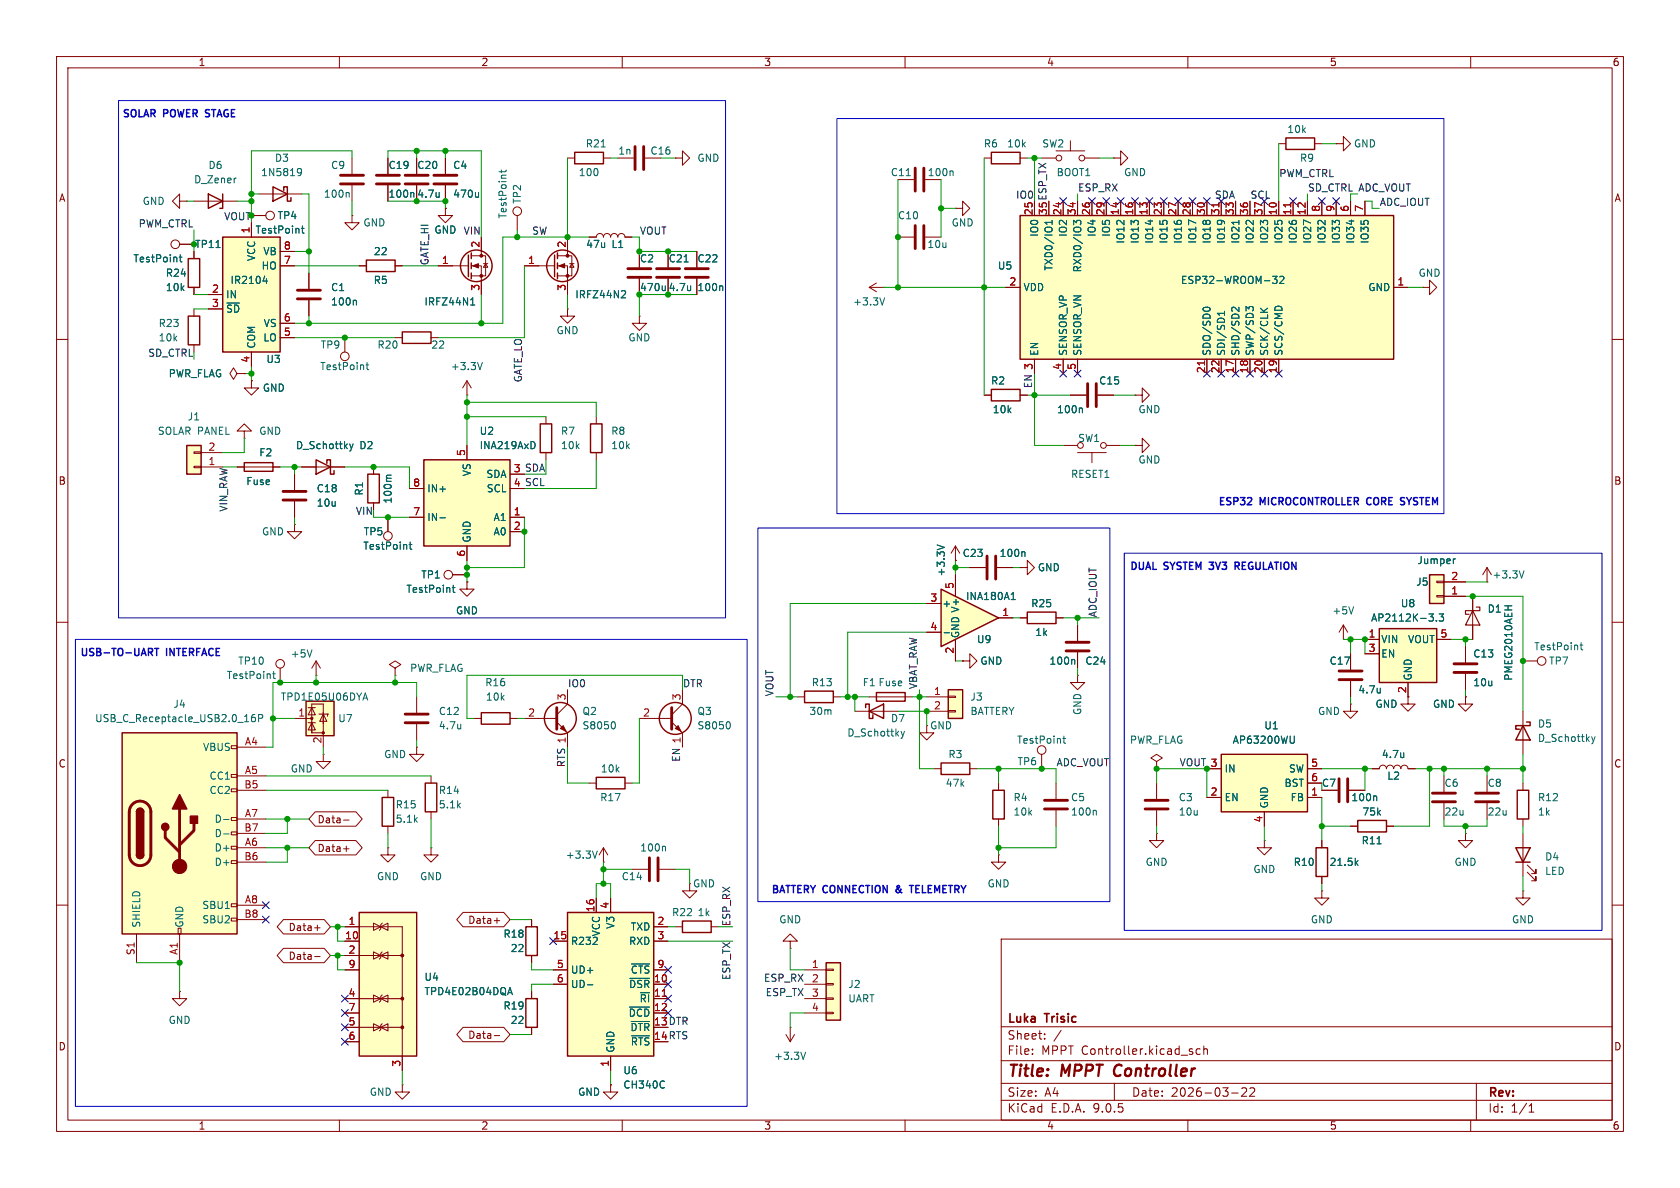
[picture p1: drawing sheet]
<svg xmlns="http://www.w3.org/2000/svg" width="297mm" height="210mm" viewBox="0 0 297 210" stroke-linecap="round" stroke-linejoin="round" font-family="sans-serif">
<defs><g id="words">
<g font-size="2.8" fill="#840000">
<text x="178" y="190.9">Title:</text>
<text x="187.7" y="190.9">MPPT</text>
<text x="197.8" y="190.9">Controller</text>
</g>
<g font-size="2.1" fill="#840000">
<text x="178" y="184">Sheet:</text>
<text x="178" y="181.2">Luka</text>
<text x="184.9" y="181.2">Trisic</text>
<text x="178" y="186.7">File:</text>
<text x="184.1" y="186.7">MPPT Controller.kicad_sch</text>
<text x="178" y="196.9">KiCad</text>
<text x="178" y="194.1">Size:</text>
<text x="184.7" y="194.1">A4</text>
<text x="185.7" y="196.9">E.D.A.</text>
<text x="193.3" y="196.9">9.0.5</text>
<text x="200" y="194.1">Date:</text>
<text x="207" y="194.1">2026-03-22</text>
<text x="263" y="194.3">Rev:</text>
<text x="263" y="196.9">Id:</text>
<text x="267.1" y="196.9">1/1</text>
</g>
<g font-size="1.8" fill="#840000">
<text x="35" y="11.9">1</text>
<text x="85" y="11.9">2</text>
<text x="135" y="11.9">3</text>
<text x="185" y="11.9">4</text>
<text x="235" y="11.9">5</text>
<text x="285" y="11.9">6</text>
<text x="10.3" y="35.9">A</text>
<text x="285.3" y="35.9">A</text>
<text x="185.2" y="38.1" transform="rotate(-90 185.2 38.1)">35 ESP_TX</text>
<text x="10.3" y="85.9">B</text>
<text x="90.7" y="86.1">4 SCL</text>
<text x="285.3" y="85.9">B</text>
<text x="248.7" y="122.6" transform="rotate(-90 248.7 122.6)">2</text>
<text x="10.3" y="135.9">C</text>
<text x="285.3" y="135.9">C</text>
<text x="56" y="145.7">Data-</text>
<text x="56" y="150.8">Data+</text>
<text x="50.9" y="164.8">Data+</text>
<text x="82.7" y="163.5">Data+</text>
<text x="50.9" y="169.9">Data-</text>
<text x="10.3" y="185.9">D</text>
<text x="82.7" y="183.8">Data-</text>
<text x="115.5" y="181.4">13 DTR</text>
<text x="115.5" y="183.9">14 RTS</text>
<text x="285.3" y="185.9">D</text>
<text x="35" y="199.9">1</text>
<text x="85" y="199.9">2</text>
<text x="135" y="199.9">3</text>
<text x="185" y="199.9">4</text>
<text x="235" y="199.9">5</text>
<text x="285" y="199.9">6</text>
</g>
<g font-size="1.8" fill="#0000c2">
<text x="21.5" y="21.1">SOLAR POWER</text>
<text x="36.8" y="21.1">STAGE</text>
<text x="215.2" y="89.7">ESP32</text>
<text x="222.7" y="89.7">MICROCONTROLLER CORE</text>
<text x="248.6" y="89.7">SYSTEM</text>
<text x="199.6" y="101.1">DUAL</text>
<text x="205.8" y="101.1">SYSTEM</text>
<text x="214.3" y="101.1">3V3</text>
<text x="219.3" y="101.1">REGULATION</text>
<text x="14" y="116.3">USB-TO-UART</text>
<text x="29.4" y="116.3">INTERFACE</text>
<text x="136.2" y="158.2">BATTERY CONNECTION</text>
<text x="158.9" y="158.2">&amp;</text>
<text x="161.9" y="158.2">TELEMETRY</text>
</g>
<g font-size="1.8" fill="#006464">
<text x="227.5" y="23.7">10k</text>
<text x="48.5" y="28.8">D3</text>
<text x="103.5" y="26.3">R21</text>
<text x="109.2" y="27.5">1n</text>
<text x="114.9" y="27.5">C16</text>
<text x="123.2" y="28.8">GND</text>
<text x="173.8" y="26.3">R6</text>
<text x="177.9" y="26.3">10k</text>
<text x="184.2" y="26.3">SW2</text>
<text x="229.7" y="28.8">R9</text>
<text x="239.3" y="26.3">GND</text>
<text x="34.2" y="32.6">D_Zener</text>
<text x="36.8" y="30.1">D6</text>
<text x="46.1" y="31.3">1N5819</text>
<text x="57.2" y="35.2">100n</text>
<text x="58.4" y="30.1">C9</text>
<text x="68.6" y="35.2">100n</text>
<text x="68.6" y="30.1">C19</text>
<text x="73.7" y="30.1">C20</text>
<text x="73.7" y="35.2">4.7u</text>
<text x="80" y="30.1">C4</text>
<text x="80" y="35.2">470u</text>
<text x="102.2" y="31.3">100</text>
<text x="157.4" y="31.3">C11</text>
<text x="163.9" y="31.3">100n</text>
<text x="186.7" y="31.3">BOOT1</text>
<text x="198.6" y="31.3">GND</text>
<text x="25.1" y="36.4">GND</text>
<text x="45.1" y="41.5">TestPoint</text>
<text x="49" y="39">TP4</text>
<text x="64.1" y="40.2">GND</text>
<text x="76.7" y="41.5">GND</text>
<text x="89.8" y="38.7" transform="rotate(-90 89.8 38.7)">TestPoint</text>
<text x="92.3" y="36.1" transform="rotate(-90 92.3 36.1)">TP2</text>
<text x="158.7" y="39">C10</text>
<text x="168.1" y="40.2">GND</text>
<text x="183.7" y="42" transform="rotate(-90 183.7 42)">IO0</text>
<text x="188.8" y="42" transform="rotate(-90 188.8 42)">IO2</text>
<text x="193.9" y="42" transform="rotate(-90 193.9 42)">IO4</text>
<text x="196.4" y="42" transform="rotate(-90 196.4 42)">IO5</text>
<text x="23.5" y="46.6">TestPoint</text>
<text x="45.3" y="46.2" transform="rotate(-90 45.3 46.2)">VCC</text>
<text x="46.2" y="47.9">HO</text>
<text x="46.5" y="45.3">VB</text>
<text x="66" y="45.3">22</text>
<text x="103.5" y="44">47u</text>
<text x="108" y="44">L1</text>
<text x="113" y="46.6">C2</text>
<text x="118.1" y="46.6">C21</text>
<text x="123.2" y="46.6">C22</text>
<text x="163.9" y="44">10u</text>
<text x="176.3" y="47.9">U5</text>
<text x="186.3" y="47.9" transform="rotate(-90 186.3 47.9)">TXD0/IO1</text>
<text x="199" y="43.2" transform="rotate(-90 199 43.2)">IO12</text>
<text x="201.5" y="43.2" transform="rotate(-90 201.5 43.2)">IO13</text>
<text x="204.1" y="43.2" transform="rotate(-90 204.1 43.2)">IO14</text>
<text x="206.6" y="43.2" transform="rotate(-90 206.6 43.2)">IO15</text>
<text x="209.1" y="43.2" transform="rotate(-90 209.1 43.2)">IO16</text>
<text x="211.7" y="43.2" transform="rotate(-90 211.7 43.2)">IO17</text>
<text x="214.2" y="43.2" transform="rotate(-90 214.2 43.2)">IO18</text>
<text x="216.8" y="43.2" transform="rotate(-90 216.8 43.2)">IO19</text>
<text x="219.3" y="43.2" transform="rotate(-90 219.3 43.2)">IO21</text>
<text x="221.8" y="43.2" transform="rotate(-90 221.8 43.2)">IO22</text>
<text x="224.4" y="43.2" transform="rotate(-90 224.4 43.2)">IO23</text>
<text x="226.9" y="43.2" transform="rotate(-90 226.9 43.2)">IO25</text>
<text x="229.5" y="43.2" transform="rotate(-90 229.5 43.2)">IO26</text>
<text x="232" y="43.2" transform="rotate(-90 232 43.2)">IO27</text>
<text x="234.5" y="43.2" transform="rotate(-90 234.5 43.2)">IO32</text>
<text x="237.1" y="43.2" transform="rotate(-90 237.1 43.2)">IO33</text>
<text x="239.6" y="43.2" transform="rotate(-90 239.6 43.2)">IO34</text>
<text x="242.2" y="43.2" transform="rotate(-90 242.2 43.2)">IO35</text>
<text x="29.2" y="51.7">10k</text>
<text x="29.2" y="49.1">R24</text>
<text x="39.9" y="52.9">IN</text>
<text x="40.6" y="50.4">IR2104</text>
<text x="58.4" y="51.7">C1</text>
<text x="66" y="50.4">R5</text>
<text x="101.6" y="52.9">IRFZ44N2</text>
<text x="113" y="51.7">470u</text>
<text x="118.1" y="51.7">4.7u</text>
<text x="123.2" y="51.7">100n</text>
<text x="180.8" y="51.7">VDD</text>
<text x="191.4" y="48.2" transform="rotate(-90 191.4 48.2)">RXD0/IO3</text>
<text x="208.7" y="50.4">ESP32-WROOM-32</text>
<text x="241.8" y="51.7">GND</text>
<text x="250.7" y="49.1">GND</text>
<text x="27.9" y="58">R23</text>
<text x="39.9" y="55.5">~{SD}</text>
<text x="46.5" y="58">VS</text>
<text x="58.4" y="54.2">100n</text>
<text x="74.9" y="54.2">IRFZ44N1</text>
<text x="98.3" y="59.3">GND</text>
<text x="150.7" y="54.2">+3.3V</text>
<text x="27.9" y="60.6">10k</text>
<text x="45.3" y="61.7" transform="rotate(-90 45.3 61.7)">COM</text>
<text x="46.5" y="60.6">LO</text>
<text x="47" y="64.4">U3</text>
<text x="56.5" y="65.6">TestPoint</text>
<text x="56.6" y="61.8">TP9</text>
<text x="66.6" y="61.8">R20</text>
<text x="76.2" y="61.8">22</text>
<text x="79.6" y="65.6">+3.3V</text>
<text x="111" y="60.6">GND</text>
<text x="183.7" y="63" transform="rotate(-90 183.7 63)">EN</text>
<text x="188.8" y="63" transform="rotate(-90 188.8 63)">SENSOR_VP</text>
<text x="191.4" y="63" transform="rotate(-90 191.4 63)">SENSOR_VN</text>
<text x="214.2" y="63" transform="rotate(-90 214.2 63)">SDO/SD0</text>
<text x="216.8" y="63" transform="rotate(-90 216.8 63)">SDI/SD1</text>
<text x="219.3" y="63" transform="rotate(-90 219.3 63)">SHD/SD2</text>
<text x="221.8" y="63" transform="rotate(-90 221.8 63)">SWP/SD3</text>
<text x="224.4" y="63" transform="rotate(-90 224.4 63)">SCK/CLK</text>
<text x="226.9" y="63" transform="rotate(-90 226.9 63)">SCS/CMD</text>
<text x="29.7" y="66.9">PWR_FLAG</text>
<text x="46.4" y="69.4">GND</text>
<text x="175.1" y="68.2">R2</text>
<text x="194.2" y="68.2">C15</text>
<text x="27.8" y="77.1">SOLAR PANEL</text>
<text x="33.1" y="74.5">J1</text>
<text x="45.7" y="77.1">GND</text>
<text x="84.7" y="77.1">U2</text>
<text x="99.1" y="77.1">R7</text>
<text x="108" y="77.1">R8</text>
<text x="175.4" y="73.3">10k</text>
<text x="186.8" y="73.3">100n</text>
<text x="201.2" y="73.3">GND</text>
<text x="45.7" y="80.9">F2</text>
<text x="52.2" y="79.6">D_Schottky</text>
<text x="63.4" y="79.6">D2</text>
<text x="84.7" y="79.6">INA219AxD</text>
<text x="99.1" y="79.6">10k</text>
<text x="108" y="79.6">10k</text>
<text x="190.5" y="78.3">SW1</text>
<text x="201.2" y="82.1">GND</text>
<text x="43.4" y="86">Fuse</text>
<text x="55.9" y="87.2">C18</text>
<text x="55.9" y="89.8">10u</text>
<text x="64.4" y="87.7" transform="rotate(-90 64.4 87.7)">R1</text>
<text x="69.4" y="89.1" transform="rotate(-90 69.4 89.1)">100m</text>
<text x="75.4" y="87.2">IN+</text>
<text x="83.4" y="84.3" transform="rotate(-90 83.4 84.3)">VS</text>
<text x="85.9" y="84.7">SDA</text>
<text x="86" y="87.2">SCL</text>
<text x="189.2" y="84.7">RESET1</text>
<text x="46.2" y="94.8">GND</text>
<text x="64.2" y="94.8">TP5</text>
<text x="75.4" y="92.3">IN-</text>
<text x="87.2" y="92.3">A1</text>
<text x="87.2" y="94.8">A0</text>
<text x="64.1" y="97.4">TestPoint</text>
<text x="83.4" y="96" transform="rotate(-90 83.4 96)">GND</text>
<text x="170.1" y="98.7">C23</text>
<text x="176.6" y="98.7">100n</text>
<text x="183.4" y="101.2">GND</text>
<text x="250.5" y="99.9">Jumper</text>
<text x="71.7" y="105">TestPoint</text>
<text x="74.4" y="102.5">TP1</text>
<text x="166.5" y="107.5">+</text>
<text x="167.2" y="102" transform="rotate(-90 167.2 102)">+3.3V</text>
<text x="170.7" y="106.3">INA180A1</text>
<text x="182.2" y="107.5">R25</text>
<text x="247.5" y="107.5">U8</text>
<text x="250.3" y="103.7">J5</text>
<text x="263.8" y="102.5">+3.3V</text>
<text x="80.5" y="108.8">GND</text>
<text x="169.8" y="112.9" transform="rotate(-90 169.8 112.9)">GND V+</text>
<text x="172.6" y="113.9">U9</text>
<text x="182.9" y="112.6">1k</text>
<text x="235.5" y="108.8">+5V</text>
<text x="242.3" y="110.1">AP2112K-3.3</text>
<text x="244.1" y="113.9">VIN</text>
<text x="248.8" y="113.9">VOUT</text>
<text x="262.9" y="108.5">D1</text>
<text x="42" y="117.7">TP10</text>
<text x="51.3" y="116.4">+5V</text>
<text x="72.4" y="119">PWR_FLAG</text>
<text x="173.2" y="117.7">GND</text>
<text x="185.4" y="117.7">100n</text>
<text x="191.8" y="117.7">C24</text>
<text x="235" y="117.7">C17</text>
<text x="244.1" y="116.4">EN</text>
<text x="260.4" y="116.4">C13</text>
<text x="271.1" y="115.2">TestPoint</text>
<text x="273.8" y="117.7">TP7</text>
<text x="30.6" y="125.3">J4</text>
<text x="40" y="120.2">TestPoint</text>
<text x="49.5" y="124.1">TPD1E05U06DYA</text>
<text x="85.7" y="121.5">R16</text>
<text x="85.8" y="124.1">10k</text>
<text x="143.4" y="121.5">R13</text>
<text x="152.4" y="121.5">F1 Fuse</text>
<text x="171.5" y="124.1">J3</text>
<text x="240" y="122.8">4.7u</text>
<text x="243.1" y="125.3">GND</text>
<text x="249.8" y="120.4" transform="rotate(-90 249.8 120.4)">GND</text>
<text x="253.2" y="125.3">GND</text>
<text x="260.4" y="121.5">10u</text>
<text x="267.6" y="120.4" transform="rotate(-90 267.6 120.4)">PMEG2010AEH</text>
<text x="16.7" y="127.9">USB_C_Receptacle_USB2.0_16P</text>
<text x="59.7" y="127.9">U7</text>
<text x="77.5" y="126.6">C12</text>
<text x="77.5" y="129.1">4.7u</text>
<text x="102.9" y="129.1">S8050</text>
<text x="102.9" y="126.6">Q2</text>
<text x="123.2" y="129.1">S8050</text>
<text x="123.2" y="126.6">Q3</text>
<text x="143" y="126.6">30m</text>
<text x="149.7" y="130.4">D_Schottky</text>
<text x="157.4" y="127.9">D7</text>
<text x="164.3" y="129.1">GND</text>
<text x="171.5" y="126.6">BATTERY</text>
<text x="179.7" y="131.7">TestPoint</text>
<text x="191.4" y="126.5" transform="rotate(-90 191.4 126.5)">GND</text>
<text x="199.7" y="131.7">PWR_FLAG</text>
<text x="217.8" y="131.7">AP63200WU</text>
<text x="223.4" y="129.1">U1</text>
<text x="232.9" y="126.6">GND</text>
<text x="271.8" y="128.8">D5</text>
<text x="271.8" y="131.4">D_Schottky</text>
<text x="35.8" y="132.9">VBUS</text>
<text x="51.3" y="136.8">GND</text>
<text x="67.8" y="134.2">GND</text>
<text x="106.1" y="136.8">10k</text>
<text x="167.6" y="134.2">R3</text>
<text x="179.8" y="135.5">TP6</text>
<text x="216.4" y="136.8">IN</text>
<text x="227.8" y="136.8">SW</text>
<text x="244.2" y="134.2">4.7u</text>
<text x="36.9" y="138">CC1</text>
<text x="36.9" y="140.6">CC2</text>
<text x="69.9" y="143.1">R15</text>
<text x="77.5" y="143.1">5.1k</text>
<text x="77.5" y="140.6">R14</text>
<text x="106" y="141.8">R17</text>
<text x="167.1" y="139.3">47k</text>
<text x="179.1" y="141.8">R4</text>
<text x="189.2" y="141.8">C5</text>
<text x="208.3" y="141.8">C3</text>
<text x="216.4" y="141.8">EN</text>
<text x="224.4" y="143" transform="rotate(-90 224.4 143)">GND</text>
<text x="227" y="139.3">BST</text>
<text x="228.1" y="141.8">FB</text>
<text x="233.6" y="139.3">C7</text>
<text x="238.8" y="141.8">100n</text>
<text x="245.2" y="138">L2</text>
<text x="255.3" y="139.3">C6</text>
<text x="262.9" y="139.3">C8</text>
<text x="271.8" y="141.8">R12</text>
<text x="37.8" y="145.6">D-</text>
<text x="37.8" y="148.2">D-</text>
<text x="69.9" y="145.6">5.1k</text>
<text x="179.1" y="144.4">10k</text>
<text x="189.2" y="144.4">100n</text>
<text x="208.3" y="144.4">10u</text>
<text x="240.6" y="149.5">R11</text>
<text x="240.7" y="144.4">75k</text>
<text x="255.3" y="144.4">22u</text>
<text x="262.9" y="144.4">22u</text>
<text x="271.8" y="144.4">1k</text>
<text x="37.8" y="150.7">D+</text>
<text x="37.8" y="153.3">D+</text>
<text x="66.5" y="155.8">GND</text>
<text x="74.2" y="155.8">GND</text>
<text x="99.9" y="152">+3.3V</text>
<text x="109.8" y="155.8">C14</text>
<text x="113.1" y="150.7">100n</text>
<text x="202.4" y="153.3">GND</text>
<text x="221.5" y="154.5">GND</text>
<text x="228.6" y="153.3">R10</text>
<text x="235" y="153.3">21.5k</text>
<text x="257" y="153.3">GND</text>
<text x="273.1" y="152.3">D4</text>
<text x="273.1" y="154.9">LED</text>
<text x="35.7" y="160.9">SBU1</text>
<text x="122.4" y="157.1">GND</text>
<text x="174.5" y="157.1">GND</text>
<text x="25" y="164.1" transform="rotate(-90 25 164.1)">SHIELD</text>
<text x="32.6" y="164.1" transform="rotate(-90 32.6 164.1)">GND</text>
<text x="35.7" y="163.4">SBU2</text>
<text x="88.9" y="166">R18</text>
<text x="100.8" y="167.2">R232</text>
<text x="106.3" y="165.6" transform="rotate(-90 106.3 165.6)">VCC</text>
<text x="108.8" y="164.3" transform="rotate(-90 108.8 164.3)">V3</text>
<text x="111.1" y="167.2">RXD</text>
<text x="111.4" y="164.7">TXD</text>
<text x="118.7" y="162.2">R22</text>
<text x="123.2" y="162.2">1k</text>
<text x="137.7" y="163.4">GND</text>
<text x="231.6" y="163.4">GND</text>
<text x="267.2" y="163.4">GND</text>
<text x="74.9" y="173.6">U4</text>
<text x="90.2" y="168.5">22</text>
<text x="100.8" y="172.3">UD+</text>
<text x="111.4" y="172.3">~{CTS}</text>
<text x="74.9" y="176.1">TPD4E02B04DQA</text>
<text x="88.9" y="178.7">R19</text>
<text x="100.8" y="174.9">UD-</text>
<text x="111" y="179.9">~{DCD}</text>
<text x="111.1" y="174.9">~{DSR}</text>
<text x="113" y="177.4">~{RI}</text>
<text x="149.9" y="174.9">J2</text>
<text x="149.9" y="177.4">UART</text>
<text x="29.7" y="181.2">GND</text>
<text x="90.2" y="181.2">22</text>
<text x="111.4" y="182.5">~{DTR}</text>
<text x="111.4" y="185">~{RTS}</text>
<text x="108.8" y="186.2" transform="rotate(-90 108.8 186.2)">GND</text>
<text x="110.1" y="190.1">U6</text>
<text x="136.8" y="187.6">+3.3V</text>
<text x="65.3" y="193.9">GND</text>
<text x="102.1" y="193.9">GND</text>
<text x="110.1" y="192.6">CH340C</text>
</g>
<g font-size="1.8" fill="#0f0f0f">
<text x="179.5" y="35.2">IO0</text>
<text x="190.5" y="33.9">ESP_RX</text>
<text x="214.7" y="35.2">SDA</text>
<text x="221" y="35.2">SCL</text>
<text x="226.1" y="31.4">PWM_CTRL</text>
<text x="24.4" y="40.3">PWM_CTRL</text>
<text x="76.7" y="41.5">GND VIN</text>
<text x="94" y="41.6">SW</text>
<text x="113" y="41.6">VOUT</text>
<text x="243.8" y="36.5">ADC_IOUT</text>
<text x="75.9" y="47" transform="rotate(-90 75.9 47)">GATE_HI</text>
<text x="92.4" y="67.7" transform="rotate(-90 92.4 67.7)">GATE_LO</text>
<text x="182.5" y="68.7" transform="rotate(-90 182.5 68.7)">EN 3</text>
<text x="90.7" y="83.6">3 SDA</text>
<text x="40.3" y="90.6" transform="rotate(-90 40.3 90.6)">VIN_RAW</text>
<text x="194" y="109.2" transform="rotate(-90 194 109.2)">ADC_IOUT</text>
<text x="100.3" y="121.6">IO0</text>
<text x="120.6" y="121.6">DTR</text>
<text x="136.8" y="123.2" transform="rotate(-90 136.8 123.2)">VOUT</text>
<text x="162.2" y="121.9" transform="rotate(-90 162.2 121.9)">VBAT_RAW</text>
<text x="100" y="135.7" transform="rotate(-90 100 135.7)">RTS 1</text>
<text x="120.3" y="134.8" transform="rotate(-90 120.3 134.8)">EN 1</text>
<text x="186.7" y="135.5">ADC_VOUT</text>
<text x="208.4" y="135.5">VOUT 3</text>
<text x="129.2" y="163.8" transform="rotate(-90 129.2 163.8)">ESP_RX</text>
<text x="129.2" y="173.3" transform="rotate(-90 129.2 173.3)">ESP_TX</text>
<text x="135" y="173.6">ESP_RX</text>
<text x="135.3" y="176.2">ESP_TX</text>
</g>
<g font-size="1.8" fill="#009600">
<text x="231.1" y="33.9">SD_CTRL ADC_VOUT</text>
<text x="39.5" y="39">VOUT</text>
<text x="34.4" y="44">TP11</text>
<text x="26.1" y="63.2">SD_CTRL</text>
<text x="62.8" y="91.1">VIN</text>
</g>
<g font-size="1.8" fill="#a90000">
<text x="44.2" y="41.3" transform="rotate(-90 44.2 41.3)">1</text>
<text x="182.6" y="38.1" transform="rotate(-90 182.6 38.1)">25</text>
<text x="185.2" y="38.1" transform="rotate(-90 185.2 38.1)">35</text>
<text x="187.7" y="38.1" transform="rotate(-90 187.7 38.1)">24</text>
<text x="190.2" y="38.1" transform="rotate(-90 190.2 38.1)">34</text>
<text x="192.8" y="38.1" transform="rotate(-90 192.8 38.1)">26</text>
<text x="195.3" y="38.1" transform="rotate(-90 195.3 38.1)">29</text>
<text x="197.9" y="38.1" transform="rotate(-90 197.9 38.1)">14</text>
<text x="200.4" y="38.1" transform="rotate(-90 200.4 38.1)">16</text>
<text x="202.9" y="38.1" transform="rotate(-90 202.9 38.1)">13</text>
<text x="205.5" y="38.1" transform="rotate(-90 205.5 38.1)">23</text>
<text x="208" y="38.1" transform="rotate(-90 208 38.1)">27</text>
<text x="210.6" y="38.1" transform="rotate(-90 210.6 38.1)">28</text>
<text x="213.1" y="38.1" transform="rotate(-90 213.1 38.1)">30</text>
<text x="215.6" y="38.1" transform="rotate(-90 215.6 38.1)">31</text>
<text x="218.2" y="38.1" transform="rotate(-90 218.2 38.1)">33</text>
<text x="220.7" y="38.1" transform="rotate(-90 220.7 38.1)">36</text>
<text x="223.3" y="38.1" transform="rotate(-90 223.3 38.1)">37</text>
<text x="225.8" y="38.1" transform="rotate(-90 225.8 38.1)">10</text>
<text x="228.3" y="38.1" transform="rotate(-90 228.3 38.1)">11</text>
<text x="230.9" y="38.1" transform="rotate(-90 230.9 38.1)">12</text>
<text x="233.4" y="37.5" transform="rotate(-90 233.4 37.5)">8</text>
<text x="236" y="37.5" transform="rotate(-90 236 37.5)">9</text>
<text x="238.5" y="37.5" transform="rotate(-90 238.5 37.5)">6</text>
<text x="241" y="37.5" transform="rotate(-90 241 37.5)">7</text>
<text x="50.1" y="44.2">8</text>
<text x="50.1" y="46.7">7</text>
<text x="78" y="46.7">1</text>
<text x="84.8" y="43.9" transform="rotate(-90 84.8 43.9)">2</text>
<text x="93.3" y="46.7">1</text>
<text x="100.1" y="43.9" transform="rotate(-90 100.1 43.9)">2</text>
<text x="37.4" y="51.8">2</text>
<text x="84.8" y="51.5" transform="rotate(-90 84.8 51.5)">3</text>
<text x="100.1" y="51.5" transform="rotate(-90 100.1 51.5)">3</text>
<text x="178.4" y="50.5">2</text>
<text x="246.9" y="50.5">1</text>
<text x="37.4" y="54.4">3</text>
<text x="50.1" y="56.9">6</text>
<text x="50.1" y="59.4">5</text>
<text x="44.2" y="64.2" transform="rotate(-90 44.2 64.2)">4</text>
<text x="182.6" y="65.5" transform="rotate(-90 182.6 65.5)">3</text>
<text x="187.7" y="65.5" transform="rotate(-90 187.7 65.5)">4</text>
<text x="190.2" y="65.5" transform="rotate(-90 190.2 65.5)">5</text>
<text x="213.1" y="66.1" transform="rotate(-90 213.1 66.1)">21</text>
<text x="215.6" y="66.1" transform="rotate(-90 215.6 66.1)">22</text>
<text x="218.2" y="66.1" transform="rotate(-90 218.2 66.1)">17</text>
<text x="220.7" y="66.1" transform="rotate(-90 220.7 66.1)">18</text>
<text x="223.3" y="66.1" transform="rotate(-90 223.3 66.1)">20</text>
<text x="225.8" y="66.1" transform="rotate(-90 225.8 66.1)">19</text>
<text x="36.8" y="82.3">1</text>
<text x="36.8" y="79.8">2</text>
<text x="82.3" y="80.7" transform="rotate(-90 82.3 80.7)">5</text>
<text x="90.7" y="83.6">3</text>
<text x="73" y="86.1">8</text>
<text x="90.7" y="86.1">4</text>
<text x="73" y="91.2">7</text>
<text x="90.7" y="91.2">1</text>
<text x="90.7" y="93.7">2</text>
<text x="82.3" y="98.5" transform="rotate(-90 82.3 98.5)">6</text>
<text x="164.4" y="106.4">3</text>
<text x="168.7" y="104.2" transform="rotate(-90 168.7 104.2)">5</text>
<text x="256.5" y="105.2">1</text>
<text x="256.5" y="102.6">2</text>
<text x="164.4" y="111.5">4</text>
<text x="177.1" y="109">1</text>
<text x="241.9" y="112.8">1</text>
<text x="254.6" y="112.8">5</text>
<text x="168.7" y="115.6" transform="rotate(-90 168.7 115.6)">2</text>
<text x="241.9" y="115.3">3</text>
<text x="100.1" y="123.9" transform="rotate(-90 100.1 123.9)">3</text>
<text x="120.4" y="123.9" transform="rotate(-90 120.4 123.9)">3</text>
<text x="165" y="122.9">1</text>
<text x="165" y="125.5">2</text>
<text x="43.2" y="131.8">A4</text>
<text x="52.6" y="126.7">1</text>
<text x="56.9" y="131.5" transform="rotate(-90 56.9 131.5)">2</text>
<text x="93.3" y="126.7">2</text>
<text x="113.6" y="126.7">2</text>
<text x="43.2" y="136.9">A5</text>
<text x="213.9" y="135.6">3</text>
<text x="231.7" y="135.6">5</text>
<text x="43.1" y="139.4">B5</text>
<text x="213.9" y="140.7">2</text>
<text x="231.7" y="138.2">6</text>
<text x="231.7" y="140.7">1</text>
<text x="43.1" y="147.1">B7</text>
<text x="43.2" y="144.5">A7</text>
<text x="43.2" y="149.6">A6</text>
<text x="223.3" y="145.5" transform="rotate(-90 223.3 145.5)">4</text>
<text x="43.1" y="152.1">B6</text>
<text x="43.2" y="159.8">A8</text>
<text x="105.2" y="161.3" transform="rotate(-90 105.2 161.3)">16</text>
<text x="107.7" y="160.7" transform="rotate(-90 107.7 160.7)">4</text>
<text x="43.1" y="162.3">B8</text>
<text x="60.9" y="166.1">10</text>
<text x="61.5" y="163.6">1</text>
<text x="97.7" y="166.1">15</text>
<text x="116.1" y="163.6">2</text>
<text x="116.1" y="166.1">3</text>
<text x="23.9" y="169" transform="rotate(-90 23.9 169)">S1</text>
<text x="31.5" y="168.9" transform="rotate(-90 31.5 168.9)">A1</text>
<text x="61.5" y="168.7">2</text>
<text x="61.5" y="171.2">9</text>
<text x="98.4" y="171.2">5</text>
<text x="98.4" y="173.7">6</text>
<text x="115.5" y="173.7">10</text>
<text x="116.1" y="171.2">9</text>
<text x="143.4" y="171.2">1</text>
<text x="143.4" y="173.7">2</text>
<text x="61.5" y="176.3">4</text>
<text x="61.5" y="178.8">7</text>
<text x="115.5" y="176.3">11</text>
<text x="115.5" y="178.8">12</text>
<text x="143.4" y="176.3">3</text>
<text x="143.4" y="178.8">4</text>
<text x="61.5" y="181.4">5</text>
<text x="61.5" y="183.9">6</text>
<text x="115.5" y="181.4">13</text>
<text x="115.5" y="183.9">14</text>
<text x="70.9" y="188.7" transform="rotate(-90 70.9 188.7)">3</text>
<text x="107.7" y="188.7" transform="rotate(-90 107.7 188.7)">1</text>
</g>
</g></defs>
<g fill="none" stroke="#840000" stroke-width=".18">
<path d="M10 10h277v190h-277zM12 12h273v186h-273zM60 10v2M110 10v2M160 10v2M210 10v2M260 10v2M73.7 27.9v2.8M73.7 32.8v2.8M78.7 27.9v2.8M78.7 32.8v2.8M10 60h2"/>
<path d="M285 60h2M10 110h2M285 110h2M10 160h2M177 166h108v32h-108zM285 160h2M60 198v2M110 198v2M160 198v2M177 194.5h108M177 191.5h108M177 187.5h108"/>
<path d="M177 181.5h108M182.5 186.3v.1M182.5 185.5v.1M184.7 183.6v.1M184.7 182.8v.1M187.6 182.1l-1.3 2M197 191.5v3M210 198v2M210.7 185.9l.2 .2-.2 .3M210.7 185.4l.1 .1M212.2 185.5l-.5-.1-.2 .3v.4l.1 .2h.6M212.8 185.5l.2-.1 .4 .1 .1 .9"/>
<path d="M212.8 184.9v1.5M217.7 193.2h1.2M219.5 192.4l.6-.1 .2 .1 .1 .3-.9 1.1h.9M221 192.4l.5-.1 .2 .1 .1 .3-.9 1.1h.9M260 198v2M261 191.5v6.5M270.3 196.6h.9M270.3 195.5l.4-.4v1.5"/>
</g>
<path d="M197.2 188.5a1.27 1.27 0 0 0 0 1.6" fill="none" stroke="#840000" stroke-width=".4"/>
<path d="M71.6 31h4.1M71.6 32.5h4.1M76.7 31h4.1M76.7 32.5h4.1" fill="none" stroke="#840000" stroke-width=".51"/>
<path d="M77.6 34v.9M77.6 34.7v.1M84.6 34v.9M84.6 34.7l-.2 .2" fill="none" stroke="#006464" stroke-width=".18"/>
<path d="M215.9 133.4h15.2v10.1h-15.2z" fill="#ffffc2"/>
<g fill="none" stroke="#840000" stroke-width=".25">
<path d="M175.3 26.9h5v2.1h-5zM33.3 45.7h2v5.1h-2zM71.1 58.7h5.1v2h-5.1zM43.2 81.8h5.1v1.5h-5.1zM55.9 81.3l2.5 1.3-2.5 1.2zM57.8 81.9v-.6h.6v2.5h.7v-.6M75.2 138.4h2v5.1h-2zM85.1 126h5.1v2h-5.1zM215.9 133.4h15.2v10.1h-15.2zM268.2 139.7h2.1v5.1h-2.1zM240 145h5.1v2.1h-5.1zM268 149.9h2.5l-1.3 2.5z"/>
<path d="M268 152.4h2.5"/>
<circle cx="99.1" cy="127" r="2.82"/>
</g>
<g fill="none" stroke="#840000" stroke-width=".18">
<path d="M31.7 35.6v-1.3l-1.2 1.3 1.2 1.2v-1.2h1.3M33 35.6h.1M62.2 38.1v1.3h1.3l-1.3 1.2-1.2-1.2h1.2M62.2 38.1h.1M62.2 27.9v2.8M62.2 32.8v2.8M68.6 27.9v2.8M68.6 32.8v2.8M78.7 36.8v1.3h1.3l-1.3 1.3-1.2-1.3h1.2M78.7 36.8h.1M158.7 31.8h2.8M168.9 36.8h1.3v-1.2l1.2 1.2-1.2 1.3v-1.3"/>
<path d="M168.9 36.8h.1M174 27.9h1.3M180.3 27.9h1.3M31.7 43.2h2.6M34.3 44.5v1.2M34.3 50.8v1.3M61 59.7v2.5M69.8 59.7h1.3M76.2 59.7h1.3M113 55.9v1.3h1.3l-1.3 1.2-1.2-1.2h1.2M113 55.9h.1M153.7 50.8l1.2 .8"/>
<path d="M153.7 50.8h2.5M154.9 50l-1.2 .8M156.2 50.8h.1M158.7 41.9h2.8M163.6 41.9h2.8M41.9 66l-.6-1-.7 1 .7 1.1 .6-1.1h1.3M43.2 76.2h1.2l-1.2-1.3-1.3 1.3h1.3v1.3M43.2 77.5h.1M43.2 66h.1M44.4 67.3v1.3h1.3l-1.3 1.3-1.2-1.3h1.2M44.4 67.3h.1M82.5 69.9h.1"/>
<path d="M82.5 67.3l-.7 1.3M82.5 67.3l.8 1.3M82.5 67.3v2.6M41.9 82.6h7.6M52.1 92.7v1.3h1.2l-1.2 1.3-1.3-1.3h1.3M52.1 92.7h.1M52.1 83.8v2.8M52.1 88.6v2.8M53.3 82.6h7.7M73.7 123.2v2.8M73.7 128v2.8M76.2 137.2v1.2"/>
<path d="M83.8 127h1.3M90.2 127h1.2M92.7 127h5.7M98.4 127.6l1.9 1.9v2.6M100.3 121.9v2.6l-1.9 1.9M213.4 135.9h2.5M231.1 135.9h2.6M231.1 138.4h2.6M233.7 139.7h2.8M238.5 139.7h2.8M269.2 138.4v1.3M76.2 149.9v1.2h1.3l-1.3 1.3-1.3-1.3h1.3"/>
<path d="M76.2 149.9h.1M76.2 143.5v1.3M213.4 141h2.5M223.5 143.5v2.6M231.1 141h2.6M233.7 157.5v1.3h1.2l-1.2 1.2-1.3-1.2h1.3M233.7 157.5h.1M238.8 146.1h1.2M245.1 146.1h1.3M269.2 144.8v1.3M269.2 147.3v7.6M270 154.2l1.5 1.5v-.8v.8h-.7"/>
<path d="M270 152.9l1.5 1.5v-.7v.7h-.7"/>
<circle cx="31" cy="43.2" r=".76"/>
<circle cx="61" cy="63" r=".76"/>
</g>
<g fill="none" stroke="#006464" stroke-width=".18">
<path d="M61.6 34l.1 .2v.7M73 34l.1 .1M160.2 31.1h.7M168.3 30.2l.2 .2v.7M31.7 45.5h.5M31.9 45v1.1l.3 .2M38.2 43.8h.7M156.4 52.6l-.4 1.3M61.8 78.5l.3 .8M62.1 79.3l-.3 .4M62.4 78.5l-.3 .8M64.7 64.5h.5"/>
<path d="M64.9 64.1v1.1l.3 .1M85.3 64.1l-.5 1.2M81.5 128v.8M81.5 128.7l-.1 .1M108.5 127.6a.79 .79 0 0 1 0 1.2M228.8 130.1v1l-.1 .2-.4 .1M243.2 140.7l.2 .2v.6M243.4 149.2h.8"/>
</g>
<g fill="none" stroke="#840000" stroke-width=".51">
<path d="M60.2 31h4.1M60.2 32.5h4.1M66.5 31h4.1M66.5 32.5h4.1M161.8 29.7v4.1M161.8 39.9v4M163.3 29.7v4.1M163.3 39.9v4M50 86.9h4.1M50 88.4h4.1M71.6 126.2h4.1M71.6 127.8h4.1"/>
<path d="M98.4 125.1v3.8M236.7 137.7v4M238.3 137.7v4"/>
</g>
<path d="M99.1 128.8l.5-.5 .5 1z" fill="#840000" stroke="#840000" stroke-width=".18"/>
<path d="M33 78.7h2.6v5.1h-2.6z" fill="#ffffc2"/>
<g fill="none" stroke="#840000" stroke-width=".25">
<path d="M48.3 33l2.5 1.3-2.5 1.3zM50.2 33.7v-.7h.6v2.6h.6v-.7M101.6 26.9h5.1v2.1h-5.1zM33.3 55.9h2v5.1h-2zM33 78.7h2.6v5.1h-2.6zM120.6 162.8h5.1v2h-5.1z"/>
<circle cx="119.4" cy="127" r="2.82"/>
</g>
<g fill="none" stroke="#840000" stroke-width=".18">
<path d="M44.4 38.1h2.6M45.7 34.3h7.6M100.3 27.9h1.3M106.7 27.9h1.2M119.4 27.9h1.2v-1.2l1.3 1.2-1.3 1.3v-1.3M119.4 27.9h.1M34.3 54.6v1.3M54.6 48.3v2.8M54.6 53.1v2.8M104.1 41.9h1.3a.64 .64 0 0 1 .6-.6 .64 .64 0 0 1 .7 .6 .64 .64 0 0 1 .6-.6 .64 .64 0 0 1 .6 .6 .64 .64 0 0 1 .7-.6 .64 .64 0 0 1 .6 .6 .64 .64 0 0 1 .7-.6 .64 .64 0 0 1 .6 .6h1.3M123.2 44.5v2.7M123.2 49.3v2.8"/>
<path d="M34.3 79.9h1.3v.2h-1.3zM34.3 61v1.2M34.3 82.4h1.3v.3h-1.3zM35.6 82.6h3.8M35.6 80h3.8M49.5 118.1v2.6M55.9 119.4h.1M55.9 116.8l-.8 1.3M55.9 116.8l.7 1.3M55.9 116.8v2.6M113 127h5.7M118.7 127.6l1.9 1.9v2.6"/>
<path d="M120.6 121.9v2.6l-1.9 1.9M121.9 156.2v1.3h1.3l-1.3 1.3-1.3-1.3h1.3M223.5 148.6v1.3h1.3l-1.3 1.2-1.3-1.2h1.3M223.5 148.6h.1M119.4 163.8h1.2M125.7 163.8h1.3"/>
<circle cx="47.8" cy="38.1" r=".76"/>
<circle cx="49.5" cy="117.3" r=".76"/>
</g>
<path d="M52.6 51.3h4M52.6 52.8h4M121.2 47.5h4M121.2 49h4M118.7 125.1v3.8" fill="none" stroke="#840000" stroke-width=".51"/>
<path d="M52.7 29.8h.4l.1 .1a.84 .84 0 0 1-.3 1.2h-.2M53.3 30.3l-.2 .3-.4-.1M53.5 39.9v1.1l.3 .2M106.3 26h.7M53.3 40.4h.5M62.8 53.1l.2 .2v.6M127.6 50.5l.2 .2v.7M48.2 119.1h.5M48.4 118.7v1.1l.3 .2M55.2 114.9l-.5 1.2M128.8 127.6a.79 .79 0 0 1 0 1.2" fill="none" stroke="#006464" stroke-width=".18"/>
<path d="M119.4 128.8l.5-.5 .5 1z" fill="#840000" stroke="#840000" stroke-width=".18"/>
<path d="M39.4 41.9h10.1v20.3h-10.1z" fill="#ffffc2"/>
<g fill="none" stroke="#840000" stroke-width=".25">
<path d="M36.8 34.3l2.6 1.3-2.6 1.2zM39.4 34.3v2.5h-.5M39.4 41.9h10.1v20.3h-10.1zM98 45.1v3.8M98.6 44.7v1M98.6 46.5v1M98.6 48.3v1M104.4 74.9h2v5.1h-2zM142.2 122.2h5.1v2h-5.1zM93 163.8h2v5.1h-2zM93 176.5h2v5.1h-2z"/>
<circle cx="99.4" cy="47" r="2.79"/>
</g>
<g fill="none" stroke="#840000" stroke-width=".18">
<path d="M34.3 35.6h7.6M44.4 39.4v2.5M109.2 27.9h2.8M114 27.9h2.8M184.1 27.9h2.6M186.7 26.7h5.1M189.2 24.9v1.8M191.8 27.9h2.5M36.8 52.1h2.6M36.8 54.6h2.6M49.5 44.5h2.6M49.5 47h2.6"/>
<path d="M49.5 57.2h2.6M49.5 59.7h2.6M92.7 47h5.3M98.6 45.2h2.5v3.6h-2.5M98.6 47h1.7v5.1M100.3 54.6v1.3h1.3l-1.3 1.3-1.2-1.3h1.2M100.3 54.6h.1M100.3 41.9v3.3M100.7 46.6h.8M101.1 46.6l.4 .6h-.8zM113 44.5v2.7M113 49.3v2.8"/>
<path d="M118.1 44.5v2.7M118.1 49.3v2.8M44.4 62.2v2.6M105.4 73.7v1.2M105.4 80v1.3M141 123.2h1.2M147.3 123.2h1.3M94 162.6v1.2M94 168.9v1.3M94 175.3v1.2M139.7 166.4h1.3l-1.3-1.3-1.3 1.3h1.3v1.2M139.7 167.6h.1"/>
<path d="M94 181.6v1.3M138.9 182.9l.8 1.3M139.7 181.6h.1M139.7 181.6v2.6M140.5 182.9l-.8 1.3"/>
<circle cx="187.2" cy="27.9" r=".51"/>
<circle cx="191.3" cy="27.9" r=".51"/>
</g>
<path d="M41.6 31.5h.2M46.5 49.7h.8M47.1 49.3v.8M110.1 51.4h.4l.1 .3-.8 .9h.8M117.6 51.3l-.2 .1M120.9 46.3h.8M122.1 50.5v.9M122.1 51.3h-.1M142.4 186l-.4 1.3" fill="none" stroke="#006464" stroke-width=".18"/>
<path d="M112.3 25.9v4.1M113.8 25.9v4.1M111 47.5h4.1M111 49h4.1M116.1 47.5h4M116.1 49h4" fill="none" stroke="#840000" stroke-width=".51"/>
<g fill="#840000" stroke="#840000" stroke-width=".18">
<path d="M98.8 47l1-.4v.8z"/>
<circle cx="100.3" cy="45.2" r=".25"/>
<circle cx="100.3" cy="48.8" r=".25"/>
</g>
<path d="M146 170.2h2.6v10.1h-2.6z" fill="#ffffc2"/>
<path d="M146 170.2h2.6v10.1h-2.6z" fill="none" stroke="#840000" stroke-width=".25"/>
<path d="M142.2 171.5h3.8M142.2 174h3.8M142.2 176.5h3.8M142.2 179.1h3.8M146 171.3h1.3v.3h-1.3zM146 173.9h1.3v.2h-1.3zM146 176.4h1.3v.3h-1.3zM146 178.9h1.3v.3h-1.3z" fill="none" stroke="#840000" stroke-width=".18"/>
<path d="M21.6 129.5h20.3v35.6h-20.3z" fill="#ffffc2"/>
<g fill="none" stroke="#840000" stroke-width=".18">
<path d="M40.9 131.8h1v.5h-1zM40.9 136.9h1v.5h-1zM40.9 139.4h1v.6h-1zM41.9 132.1h5.1M41.9 137.2h5.1M41.9 139.7h5.1M40.9 144.5h1v.5h-1zM40.9 147.1h1v.5h-1zM40.9 149.6h1v.5h-1zM40.9 152.1h1v.6h-1zM40.9 159.8h1v.5h-1zM41.9 144.8h5.1"/>
<path d="M41.9 147.3h5.1M41.9 149.9h5.1M41.9 152.4h5.1M24.1 165.1v5.1M31.5 164.1h.5v1h-.5zM31.7 165.1v5.1M40.9 162.3h1v.5h-1zM41.9 160h5.1M41.9 162.6h5.1"/>
</g>
<path d="M21.6 129.5h20.3v35.6h-20.3zM24.1 143.5a.64 .64 0 0 1 .7-.6 .64 .64 0 0 1 .6 .6M24.1 151.1a.64 .64 0 0 0 .7 .7 .64 .64 0 0 0 .6-.7" fill="none" stroke="#840000" stroke-width=".25"/>
<path d="M23.4 142.2a1.9 1.9 0 0 1 2.1-.4 1.9 1.9 0 0 1 1.2 1.7v7.6a1.91 1.91 0 0 1-1.9 1.9 1.91 1.91 0 0 1-1.9-1.9v-7.7l.1-.7zM29.2 146.8v1.3l2.5 2.5M31.7 143v10.2M34.3 145.5v1.3l-2.6 2.6" fill="none" stroke="#840000" stroke-width=".51"/>
<g fill="#840000" stroke="#840000" stroke-width=".25">
<path d="M24.1 143.5h1.3v7.6h-1.3z"/>
<path d="M24.3 143.1a.64 .64 0 0 1 .7-.2 .64 .64 0 0 1 .4 .6h-1.3z"/>
<path d="M24.1 151.1h1.3a.64 .64 0 0 1-.6 .7 .64 .64 0 0 1-.7-.7z"/>
<path d="M31.7 140.5l1.3 2.5h-2.5z"/>
<path d="M33.7 144.3h1.2v1.2h-1.2z"/>
<circle cx="29.2" cy="146.2" r=".63"/>
</g>
<circle cx="31.7" cy="153.2" r="1.27" fill="#840000" stroke="#840000" stroke-width=".18"/>
<path d="M45.1 126.3l-.4 .1a.86 .86 0 0 0 0 1.2l.4-.1 .1-.5-.3-.2h-.2l-.3 .2M45.7 127l.6-.1 .1-.2v-.3l-.7-.1v1.3M39.5 144.9h1M39.5 147.4h1" fill="none" stroke="#006464" stroke-width=".18"/>
<path d="M54.1 124h5v6h-5z" fill="#ffffc2"/>
<path d="M95.5 74.9h2v5.1h-2zM54.1 124h5v6h-5z" fill="none" stroke="#840000" stroke-width=".25"/>
<g fill="none" stroke="#840000" stroke-width=".18">
<path d="M96.5 73.7v1.2M96.5 80v1.3M168.9 99.1h.1M168.9 96.5l-.8 1.3M168.9 96.5l.8 1.3M168.9 96.5v2.6M52.1 127h3M54.5 125.1h1.3M54.5 127.8h1.3M55.1 125.1l.7 1.3h-1.3zM55.1 127.8l.7 1.2h-1.3zM55.1 124.5v5h2"/>
<path d="M56.4 126.2h1.5M57.1 126.2l.7 1.3h-1.3zM57.1 124.5v7.6M57.9 126.2h.1M57.9 126.2v.4M73.7 132.1v1.3h1.2l-1.2 1.2-1.3-1.2h1.3M73.7 132.1h.1"/>
</g>
<g fill="#840000" stroke="#840000" stroke-width=".18">
<circle cx="55.1" cy="127" r=".2"/>
<circle cx="57.1" cy="129.5" r=".2"/>
</g>
<path d="M165.7 96.3l1.2 .5M64.3 123.4h.6M64.6 122.5l.4 1.3" fill="none" stroke="#006464" stroke-width=".18"/>
<path d="M166.4 104.1l10.1 5.1-10.1 5.1z" fill="#ffffc2"/>
<path d="M65 83.8h2.1v5.1h-2.1zM166.4 104.1l10.1 5.1-10.1 5.1zM166.4 134.9h5v2h-5z" fill="none" stroke="#840000" stroke-width=".25"/>
<g fill="none" stroke="#840000" stroke-width=".18">
<path d="M66 82.6v1.2M66 88.9v1.3M68.6 91.4v2.6M163.8 106.7h2.6M163.8 111.8h2.6M168.9 101.6v3.8M168.9 113v3.8M170.2 116.8h1.2v-1.2l1.3 1.2-1.3 1.3v-1.3M170.2 116.8h.1M171.4 100.3h2.8M176.3 100.3h2.8M176.5 109.2h2.6"/>
<path d="M165.1 135.9h1.3M171.4 135.9h1.3M269.2 157.5v1.3h1.3l-1.3 1.2-1.2-1.2h1.2M269.2 157.5h.1"/>
<circle cx="68.6" cy="94.7" r=".76"/>
</g>
<path d="M69.2 84h-.7l-.2 .4M72.3 96.3h.5M72.5 95.8v1.1l.3 .2M181 97.5l.2 .2v.7M166.9 111.9h1M178.8 106h.7M179 104.9l.1-.2v1.3" fill="none" stroke="#006464" stroke-width=".18"/>
<path d="M174.5 98.3v4.1M176 98.3v4.1" fill="none" stroke="#840000" stroke-width=".51"/>
<path d="M74.9 81.3h15.3v15.2h-15.3z" fill="#ffffc2"/>
<path d="M175.3 68.8h5v2.1h-5zM74.9 81.3h15.3v15.2h-15.3zM153 125.1v-.6h.7v2.5h.6v-.6M153.7 125.7l2.5-1.2v2.5zM154.9 122.4h5.1v1.6h-5.1zM175.5 139.7h2v5.1h-2zM67.6 141h2v5.1h-2z" fill="none" stroke="#840000" stroke-width=".25"/>
<g fill="none" stroke="#840000" stroke-width=".18">
<path d="M196.8 27.9h1.3v-1.2l1.3 1.2-1.3 1.3v-1.3M196.8 27.9h.1M251.5 50.8h1.2v-1.3l1.3 1.3-1.3 1.3v-1.3M251.5 50.8h.1M82.5 78.7v2.6M174 69.9h1.3M180.3 69.9h1.3M188 78.7h2.5M189.2 69.9h2.8M194.1 69.9h2.7M195.6 78.7h2.5M200.7 69.9h1.2v-1.3l1.3 1.3-1.3 1.2v-1.2"/>
<path d="M200.7 69.9h.1M200.7 78.7h1.2v-1.2l1.3 1.2-1.3 1.3v-1.3M200.7 78.7h.1M72.4 86.4h2.5M72.4 91.4h2.5M82.5 96.5v2.6M90.2 91.4h2.5M90.2 83.8h2.5M90.2 94h2.5M190.5 80h5.1M193 80v1.8M69.8 118.1l1.1-.6-1.1-.7-1 .7 1 .6v1.3"/>
<path d="M69.8 119.4h.1M80 101.6h2.5M82.5 102.9v1.2h1.3l-1.3 1.3-1.2-1.3h1.2M82.5 102.9h.1M180.3 100.3h1.3v-1.2l1.3 1.2-1.3 1.3v-1.3M180.3 100.3h.1M259.1 114.3v2.8M259.1 119.1v2.8M57.1 133.4v1.2h1.3l-1.3 1.3-1.2-1.3h1.2M57.1 133.4h.1M68.6 139.7v1.3M151.1 125.7h7.6"/>
<path d="M153.7 123.2h7.6M176.5 138.4v1.3M259.1 123.2v1.3h1.2l-1.2 1.2-1.3-1.2h1.3M259.1 123.2h.1M68.6 149.9v1.2h1.2l-1.2 1.3-1.3-1.3h1.3M68.6 149.9h.1M68.6 146.1v1.2M176.5 151.1v1.3h1.3l-1.3 1.3-1.2-1.3h1.2M176.5 151.1h.1M176.5 144.8v1.3"/>
<circle cx="191" cy="78.7" r=".51"/>
<circle cx="195.1" cy="78.7" r=".51"/>
<circle cx="79.2" cy="101.6" r=".76"/>
</g>
<path d="M94.4 78.1l.2 .5-.2 .7M191.2 72.1l.2 .2v.7M77.8 91.5h.9M79.9 103.9h.5M80.1 103.4v1.1l.3 .2M159.3 129.3l.3 .8M159.6 130.1l-.3 .4M159.9 129.3l-.3 .8" fill="none" stroke="#006464" stroke-width=".18"/>
<path d="M192.3 67.8v4.1M193.8 67.8v4.1M257 117.3h4.1M257 118.9h4.1" fill="none" stroke="#840000" stroke-width=".51"/>
<path d="M167.6 121.9h2.6v5.1h-2.6z" fill="#ffffc2"/>
<path d="M181.6 108.2h5.1v2h-5.1zM167.6 121.9h2.6v5.1h-2.6z" fill="none" stroke="#840000" stroke-width=".25"/>
<g fill="none" stroke="#840000" stroke-width=".18">
<path d="M180.3 109.2h1.3M186.7 109.2h1.3M190.5 119.4v1.3h1.3l-1.3 1.2-1.3-1.2h1.3M190.5 119.4h.1M190.5 110.5v2.8M190.5 115.3v2.8M163.8 128.3v1.2h1.3l-1.3 1.3-1.2-1.3h1.2M163.8 123.2h3.8M163.8 125.7h3.8M167.6 123.1h1.3v.2h-1.3zM167.6 125.6h1.3v.3h-1.3zM184.1 133.4v2.5"/>
<path d="M186.7 138.4v2.8M186.7 143.3v2.8"/>
<circle cx="184.1" cy="132.6" r=".76"/>
</g>
<path d="M188.5 113.5h4M188.5 115.1h4M184.7 141.5h4M184.7 143h4" fill="none" stroke="#840000" stroke-width=".51"/>
<path d="M189.8 116.6l.2 .2v.6M187.9 130.5h.5M188.1 130.1v1.1l.3 .2M193.6 143.2l.2 .2v.7" fill="none" stroke="#006464" stroke-width=".18"/>
<path d="M180.3 38.1h66.1v25.4h-66.1z" fill="#ffffc2"/>
<g fill="none" stroke="#840000" stroke-width=".25">
<path d="M180.3 38.1h66.1v25.4h-66.1zM227.3 24.4h5.1v2h-5.1zM64.8 46h5v2h-5zM82.8 45.1v3.8M83.3 44.7v1M83.3 46.5v1M83.3 48.3v1"/>
<circle cx="84.2" cy="47" r="2.79"/>
</g>
<g fill="none" stroke="#840000" stroke-width=".18">
<path d="M91.4 38.1v2.5M182.9 35.6v2.5M188 35.6v2.5M190.5 35.6v2.5M193 35.6v2.5M195.6 35.6v2.5M198.1 35.6v2.5M200.7 35.6v2.5M203.2 35.6v2.5M205.7 35.6v2.5M208.3 35.6v2.5M210.8 35.6v2.5"/>
<path d="M213.4 35.6v2.5M215.9 35.6v2.5M218.4 35.6v2.5M221 35.6v2.5M223.5 35.6v2.5M226.1 35.6v2.5M226.1 25.4h1.2M228.6 35.6v2.5M231.1 35.6v2.5M232.4 25.4h1.3M233.7 35.6v2.5M236.2 25.4h1.3v-1.3l1.3 1.3-1.3 1.3v-1.3"/>
<path d="M236.2 25.4h.1M236.2 35.6v2.5M238.8 35.6v2.5M241.3 35.6v2.5M63.5 47h1.3M69.8 47h1.3M77.5 47h5.3M83.3 45.2h2.6v3.6h-2.6M83.3 47h1.8v5.1M85.1 41.9v3.3M85.5 46.6h.7M85.9 46.6l.3 .6h-.7z"/>
<path d="M177.8 50.8h2.5M246.4 50.8h2.5M182.9 63.5v2.5M188 63.5v2.5M190.5 63.5v2.5M213.4 63.5v2.5M215.9 63.5v2.5M218.4 63.5v2.5M221 63.5v2.5M223.5 63.5v2.5M226.1 63.5v2.5M269.2 116.8h2.6"/>
<path d="M248.9 123.2v1.3h1.3l-1.3 1.2-1.3-1.2h1.3"/>
<circle cx="91.4" cy="37.3" r=".76"/>
<circle cx="272.5" cy="116.8" r=".76"/>
</g>
<g fill="none" stroke="#006464" stroke-width=".18">
<path d="M88.6 30.1v.4M89.5 30.1l-.2 .3h-1.1M186 39v.7M186 39.3h-1.3l.4 .4M191 39.7l.1-.5-.1-.2h-.6l-.1 .4-.5-.4v.7M219 39v.7M83.2 53.9h.7M83.3 53l.3-.4v1.3M212.7 54.7a.68 .68 0 0 1 .6-.4 .68 .68 0 0 1 .6 .4M216.5 55v.8M216.5 55.4h-1.3l.4 .4M219 54.3v.8l-.9-.8-.3 .1-.1 .4"/>
<path d="M221.6 54.8v-.4l-.3-.2h-.4l-.1 .4-.5-.4v.8M222.8 54.5l.8 .7M224.1 54.5l-.7 .5M225 48.8h.8l-.5 .5 .4 .1v.6l-.2 .1-.5-.1M225.4 54.4l.5-.3 .7 .3M226.3 49l.4-.2 .3 .4-.8 .9h.8M279.3 114h.5M279.5 113.6v1.1l.3 .2"/>
</g>
<path d="M215.5 35.9v.7M228.2 35.9v.7M212.9 63.8v.7" fill="none" stroke="#a90000" stroke-width=".18"/>
<g fill="#840000" stroke="#840000" stroke-width=".18">
<path d="M83.6 47l1-.4v.8z"/>
<circle cx="85.1" cy="45.2" r=".25"/>
<circle cx="85.1" cy="48.8" r=".25"/>
</g>
<path d="M243.8 111.1h10.2v9.6h-10.2z" fill="#ffffc2"/>
<path d="M243.8 111.1h10.2v9.6h-10.2zM269.2 128.3l1.3 2.5h-2.5zM269.9 127.6h.6v.7h-2.5v.6h.6M232.7 149.9h2v5h-2z" fill="none" stroke="#840000" stroke-width=".25"/>
<g fill="none" stroke="#840000" stroke-width=".18">
<path d="M237.5 113h.1M237.5 110.5l-.8 1.3M237.5 110.5l.8 1.3M237.5 110.5v2.5M238.8 115.6v2.8M241.3 113h2.5M241.3 115.6h2.5M254 113h2.5M262.9 102.9h.1M262.9 100.3l-.8 1.3M262.9 100.3l.8 1.3M262.9 100.3v2.6"/>
<path d="M204.5 134.6l1-.6-1-.6-1 .6 1 .6v1.3M204.5 135.9h.1M204.5 138.4v2.8M238.8 124.5v1.2h1.2l-1.2 1.3-1.3-1.3h1.3M238.8 124.5h.1M238.8 120.4v2.8M242.6 135.9h1.2a.64 .64 0 0 1 .7-.6 .64 .64 0 0 1 .6 .6 .64 .64 0 0 1 .6-.6 .64 .64 0 0 1 .7 .6 .64 .64 0 0 1 .6-.6 .64 .64 0 0 1 .6 .6 .64 .64 0 0 1 .7-.6 .64 .64 0 0 1 .6 .6h1.3M248.9 120.7v2.5M269.2 125.7v7.7M204.5 147.3v1.3h1.2l-1.2 1.3-1.3-1.3h1.3M204.5 147.3h.1M204.5 143.3v2.8"/>
<path d="M233.7 148.6v1.3M233.7 154.9v1.3"/>
</g>
<g fill="none" stroke="#006464" stroke-width=".18">
<path d="M239.3 107.3l-.4 1.2M252.6 108.5h.8l-.4 .5M253.3 109.1v.6M253.9 109.7v.1M254.4 108.5h.8l-.4 .5 .3 .1v.6l-.1 .1-.6-.1M269.4 100.9l-.4 1.3M244 121.7v.8M244 122.4h.1M248.2 133.1v.8M248.2 133.8l-.1 .1M281.4 130.2l.3 .9M281.7 131.1l-.3 .4"/>
<path d="M282 130.2l-.3 .9M239.7 152.5l.4 .5M240.1 152.1l-.5 .5"/>
</g>
<path d="M236.7 118.6h4.1M236.7 120.1h4.1M202.4 141.5h4.1M202.4 143h4.1" fill="none" stroke="#840000" stroke-width=".51"/>
<path d="M252.7 101.6h2.6v5.1h-2.6z" fill="#ffffc2"/>
<path d="M252.7 101.6h2.6v5.1h-2.6z" fill="none" stroke="#840000" stroke-width=".25"/>
<path d="M254 105.3h1.3v.2h-1.3zM254 102.7h1.3v.3h-1.3zM255.3 105.4h3.8M255.3 102.9h3.8M260.3 105.4v7.6M255.3 137.2v2.8M262.9 137.2v2.8M255.3 142v2.8M259.1 147.3v1.3h1.2l-1.2 1.3-1.3-1.3h1.3M259.1 147.3h.1M262.9 142v2.8" fill="none" stroke="#840000" stroke-width=".18"/>
<path d="M257.3 98.8l-.3 .1M266 107.1h1.3M266.6 107.1v.7" fill="none" stroke="#006464" stroke-width=".18"/>
<path d="M260.3 108l1.3 2.5h-2.5zM261 107.3h.6v.7h-2.5v.6h.6" fill="none" stroke="#840000" stroke-width=".2"/>
<path d="M253.2 140.2h4.1M253.2 141.7h4.1M260.9 140.2h4M260.9 141.7h4" fill="none" stroke="#840000" stroke-width=".51"/>
<path d="M100.3 161.3h15.3v25.4h-15.3z" fill="#ffffc2"/>
<path d="M100.3 161.3h15.3v25.4h-15.3z" fill="none" stroke="#840000" stroke-width=".25"/>
<g fill="none" stroke="#840000" stroke-width=".18">
<path d="M105.4 158.8v2.5M107.9 158.8v2.5M97.8 166.4h2.5M97.8 171.5h2.5M97.8 174h2.5M115.6 166.4h2.5M115.6 171.5h2.5M115.6 174h2.5M115.6 163.8h2.5M115.6 176.5h2.5M115.6 179.1h2.5M107.9 191.8v1.2h1.3l-1.3 1.3-1.2-1.3h1.2"/>
<path d="M107.9 191.8h.1M107.9 186.7v2.5"/>
</g>
<path d="M103.8 174.1h1M111.3 178h3.5M111.3 172.9h3.5M111.6 170.4h3.2M111.6 180.6h3.2M111.6 183.1h3.2M117.4 191.1l.1 .1M117.5 192.2l-.1 .1" fill="none" stroke="#006464" stroke-width=".18"/>
<path d="M117.1 176.1h.7" fill="none" stroke="#a90000" stroke-width=".18"/>
<path d="M63.5 161.3h10.2v25.4h-10.2z" fill="#ffffc2"/>
<path d="M105.4 137.4h5.1v2h-5.1zM63.5 161.3h10.2v25.4h-10.2z" fill="none" stroke="#840000" stroke-width=".25"/>
<g fill="none" stroke="#840000" stroke-width=".18">
<path d="M44.4 38.1h2.6M44.4 39.4v2.5M68.6 27.9v2.8M68.6 32.8v2.8M73.7 27.9v2.8M73.7 32.8v2.8M78.7 36.8h.1M78.7 27.9v2.8M78.7 32.8v2.8M182.9 35.6v2.5M188 35.6v2.5M190.5 35.6v2.5"/>
<path d="M193 35.6v2.5M195.6 35.6v2.5M198.1 35.6v2.5M200.7 35.6v2.5M203.2 35.6v2.5M205.7 35.6v2.5M208.3 35.6v2.5M210.8 35.6v2.5M213.4 35.6v2.5M215.9 35.6v2.5M218.4 35.6v2.5M221 35.6v2.5"/>
<path d="M223.5 35.6v2.5M226.1 35.6v2.5M228.6 35.6v2.5M231.1 35.6v2.5M233.7 35.6v2.5M236.2 35.6v2.5M238.8 35.6v2.5M241.3 35.6v2.5M31.7 43.2h2.6M34.3 44.5v1.2M34.3 50.8v1.3M36.8 52.1h2.6"/>
<path d="M36.8 54.6h2.6M49.5 44.5h2.6M49.5 47h2.6M49.5 57.2h2.6M49.5 59.7h2.6M54.6 48.3v2.8M54.6 53.1v2.8M63.5 47h1.3M69.8 47h1.3M77.5 47h2.5M85.1 41.9v2.6M85.1 49.5v2.6"/>
<path d="M92.7 47h2.5M100.3 41.9v2.6M100.3 49.5v2.6M104.1 41.9h1.3M110.5 41.9h1.3M113 44.5v2.7M113 49.3v2.8M118.1 44.5v2.7M118.1 49.3v2.8M123.2 44.5v2.7M123.2 49.3v2.8M177.8 50.8h2.5"/>
<path d="M246.4 50.8h2.5M43.2 66h.1M44.4 67.3h.1M44.4 62.2v2.6M82.5 78.7v2.6M174 69.9h1.3M180.3 69.9h1.3M182.9 63.5v2.5M188 63.5v2.5M189.2 69.9h2.8M190.5 63.5v2.5M194.1 69.9h2.7"/>
<path d="M213.4 63.5v2.5M215.9 63.5v2.5M218.4 63.5v2.5M221 63.5v2.5M223.5 63.5v2.5M226.1 63.5v2.5M41.9 82.6h1.3M48.3 82.6h1.2M52.1 83.8v2.8M52.1 88.6v2.8M53.3 82.6h2.6M58.4 82.6h2.6"/>
<path d="M66 82.6v1.2M66 88.9v1.3M68.6 91.4v2.6M72.4 86.4h2.5M72.4 91.4h2.5M82.5 96.5v2.6M90.2 91.4h2.5M90.2 83.8h2.5M90.2 94h2.5M168.9 99.1h.1M80 101.6h2.5M82.5 102.9h.1"/>
<path d="M163.8 106.7h2.6M163.8 111.8h2.6M168.9 101.6v3.8M168.9 113v3.8M170.2 116.8h.1M171.4 100.3h2.8M176.3 100.3h2.8M176.5 109.2h2.6M180.3 100.3h.1M180.3 109.2h1.3M186.7 109.2h1.3M190.5 110.5v2.8"/>
<path d="M190.5 115.3v2.8M238.8 115.6v2.8M241.3 113h2.5M241.3 115.6h2.5M254 113h2.5M255.3 105.4h3.8M255.3 102.9h3.8M259.1 114.3v2.8M259.1 119.1v2.8M260.3 105.4v2.6M260.3 110.5v2.5M104.1 138.4h1.3"/>
<path d="M110.5 138.4h1.3M213.4 135.9h2.5M231.1 138.4h2.6M231.1 135.9h2.6M233.7 139.7h2.8M238.5 139.7h2.8M238.8 120.4v2.8M242.6 135.9h1.2M248.9 120.7v2.5M248.9 135.9h1.3M259.1 123.2h.1M55.7 143.5h7.2l1.1 1.3-1.1 1.3h-7.2l-1.1-1.3z"/>
<path d="M55.7 148.6h7.2l1.1 1.3-1.1 1.2h-7.2l-1.1-1.2zM60.7 145h1M60.7 150h1M105.4 158.8v2.5M106.7 152.4h.1M106.7 149.9l-.8 1.2M106.7 149.9l.7 1.2M106.7 149.9v2.5M107.9 158.8v2.5M111.8 153.7h2.8M116.6 153.7h2.8M213.4 141h2.5"/>
<path d="M223.5 143.5v2.6M231.1 141h2.6M233.7 148.6v1.3M233.7 154.9v1.3M238.8 146.1h1.2M245.1 146.1h1.3M31.7 175.3v1.2h1.3l-1.3 1.3-1.2-1.3h1.2M31.7 175.3h.1M50.1 162.6h7.2l1.1 1.2-1.1 1.3h-7.2l-1.1-1.3zM50.1 167.6h7.2l1.1 1.3-1.1 1.3h-7.2l-1.1-1.3zM55.6 164h1M55.6 169.1h1"/>
<path d="M61 163.8h10.1v25.4M61 168.9h10.1M61 176.5h10.1M61 166.4h2.5M61 171.5h2.5M61 179.1h2.5M66 163.2l1.3 .6-1.3 .7zM66 168.3l1.3 .6-1.3 .6zM66 175.9l1.3 .6-1.3 .7zM67.3 163.8l1.3-.6v1.3zM67.3 168.9l1.3-.6v1.2zM67.3 176.5l1.3-.6v1.3z"/>
<path d="M67.6 163.2l-.3 .2v.8l-.2 .3M67.6 168.3l-.3 .2v.8l-.2 .2M67.6 175.9l-.3 .2v.8l-.2 .3M81.9 161.3h7.2l1.1 1.3-1.1 1.2h-7.2l-1.2-1.2zM87.4 162.7h.9M94 162.6v1.2M94 168.9v1.3M94 175.3v1.2M97.8 166.4h2.5M97.8 171.5h2.5M97.8 174h2.5M115.6 163.8h2.5"/>
<path d="M115.6 176.5h2.5M115.6 166.4h2.5M115.6 171.5h2.5M115.6 179.1h2.5M115.6 174h2.5M61 181.6h10.1M61 184.2h2.5M66 181l1.3 .6-1.3 .6zM67.3 181.6l1.3-.6v1.2zM67.6 181l-.3 .2v.8l-.2 .2M71.1 191.8v1.2h1.3l-1.3 1.3-1.3-1.3h1.3M71.1 191.8h.1"/>
<path d="M81.9 181.6h7.2l1.1 1.3-1.1 1.3h-7.2l-1.2-1.3zM87.4 183.1h.9M94 181.6v1.3M107.9 191.8h.1M107.9 186.7v2.5"/>
</g>
<g fill="#840000" stroke="#840000" stroke-width=".18">
<circle cx="71.1" cy="168.9" r=".25"/>
<circle cx="71.1" cy="176.5" r=".25"/>
<circle cx="71.1" cy="181.6" r=".25"/>
</g>
<g fill="none" stroke="#006464" stroke-width=".18">
<path d="M53.5 39.9v1.1l.3 .2M73 34l.1 .1M77.6 34v.9M77.6 34.7v.1M84.6 34v.9M84.6 34.7l-.2 .2M186 39v.7M186 39.3h-1.3l.4 .4M191 39.7l.1-.5-.1-.2h-.6l-.1 .4-.5-.4v.7M219 39v.7M31.7 45.5h.5M31.9 45v1.1l.3 .2"/>
<path d="M38.2 43.8h.7M46.5 49.7h.8M47.1 49.3v.8M53.3 40.4h.5M62.8 53.1l.2 .2v.6M83.2 53.9h.7M83.3 53l.3-.4v1.3M110.1 51.4h.4l.1 .3-.8 .9h.8M117.6 51.3l-.2 .1M120.9 46.3h.8M122.1 50.5v.9M122.1 51.3h-.1"/>
<path d="M127.6 50.5l.2 .2v.7M212.7 54.7a.68 .68 0 0 1 .6-.4 .68 .68 0 0 1 .6 .4M216.5 55v.8M216.5 55.4h-1.3l.4 .4M219 54.3v.8l-.9-.8-.3 .1-.1 .4M221.6 54.8v-.4l-.3-.2h-.4l-.1 .4-.5-.4v.8M222.8 54.5l.8 .7M224.1 54.5l-.7 .5M225 48.8h.8l-.5 .5 .4 .1v.6l-.2 .1-.5-.1M225.4 54.4l.5-.3 .7 .3M226.3 49l.4-.2 .3 .4-.8 .9h.8M61.8 78.5l.3 .8"/>
<path d="M62.1 79.3l-.3 .4M62.4 78.5l-.3 .8M94.4 78.1l.2 .5-.2 .7M191.2 72.1l.2 .2v.7M69.2 84h-.7l-.2 .4M72.3 96.3h.5M72.5 95.8v1.1l.3 .2M77.8 91.5h.9M165.7 96.3l1.2 .5M181 97.5l.2 .2v.7M257.3 98.8l-.3 .1M79.9 103.9h.5"/>
<path d="M80.1 103.4v1.1l.3 .2M166.9 111.9h1M178.8 106h.7M179 104.9l.1-.2v1.3M189.8 116.6l.2 .2v.6M252.6 108.5h.8l-.4 .5M253.3 109.1v.6M253.9 109.7v.1M254.4 108.5h.8l-.4 .5 .3 .1v.6l-.1 .1-.6-.1M266 107.1h1.3M266.6 107.1v.7M228.8 130.1v1l-.1 .2-.4 .1"/>
<path d="M244 121.7v.8M244 122.4h.1M248.2 133.1v.8M248.2 133.8l-.1 .1M105.6 150.4l-.4 1.3M117.5 149.6l.2 .2v.6M239.7 152.5l.4 .5M240.1 152.1l-.5 .5M243.2 140.7l.2 .2v.6M243.4 149.2h.8M89.9 175.5h.6M90.2 174.6l.4 1.2"/>
<path d="M103.8 174.1h1M111.3 178h3.5M111.3 172.9h3.5M111.6 170.4h3.2M111.6 180.6h3.2M111.6 183.1h3.2M117.4 191.1l.1 .1M117.5 192.2l-.1 .1"/>
</g>
<path d="M114.8 151.6v4.1M116.3 151.6v4.1" fill="none" stroke="#840000" stroke-width=".51"/>
<g fill="none" stroke="#009600" stroke-width=".18">
<path d="M33 35.6h1.3M41.9 35.6h2.5M44.4 34.3h1.3M53.3 34.3h1.3v14M62.2 27.9v-1.2h-17.8v11.4M62.2 35.6v2.5M68.6 27.9v-1.2h16.5v15.2M68.6 35.6h10.1v1.2M73.7 26.7v1.2M78.7 26.7v1.2M100.3 27.9v14M107.9 27.9h1.3"/>
<path d="M116.8 27.9h2.6M158.7 31.8v19M166.4 36.8h2.5M166.4 31.8v10.1M174 27.9v42M181.6 27.9h2.5M182.9 27.9v7.7M190.5 34.3v1.3M194.3 27.9h2.5M226.1 25.4v10.2M231.1 34.3v1.3M233.7 25.4h2.5"/>
<path d="M238.8 34.3v1.3M241.3 35.6h1.3v1.2h1.2M34.3 40.6v2.6M34.3 52.1h2.5M34.3 54.6h2.5M52.1 47h11.4M52.1 44.5h2.5M52.1 59.7h17.7M54.6 55.9v1.3M71.1 47h6.4M85.1 52.1v5.1M91.4 40.6v1.3"/>
<path d="M92.7 47v12.7h-15.2M100.3 52.1v2.5M104.1 41.9h-15.2v15.3h-36.8M111.8 41.9h1.2v2.6h10.2M123.2 52.1h-10.2v3.8M156.2 50.8h21.6M248.9 50.8h2.6M43.2 66h1.2M43.2 77.5v2.5h-3.8M44.4 64.8v2.5M82.5 71.1h22.9v2.6M82.5 69.9v8.8"/>
<path d="M82.5 73.7h14M181.6 69.9h7.6M182.9 66v12.7h5.1M196.8 69.9h3.9M198.1 78.7h2.6M39.4 82.6h2.5M49.5 82.6h3.8M52.1 82.6v1.2M52.1 91.4v1.3M61 82.6h11.4v3.8M66 91.4h6.4M82.5 99.1v3.8"/>
<path d="M92.7 91.4v8.9h-10.2M96.5 81.3v2.5h-3.8M105.4 81.3v5.1h-12.7M168.9 99.1v2.5M55.9 119.4v1.3M69.8 119.4v1.3M163.8 106.7h-24.1v16.5M163.8 111.8h-13.9v11.4M168.9 100.3h2.5M168.9 116.8h1.3M179.1 100.3h1.2M179.1 109.2h1.2"/>
<path d="M188 109.2h6.3M190.5 109.2v1.3M190.5 118.1v1.3M237.5 113h3.8v2.6M238.8 113v2.6M256.5 113h3.8M259.1 105.4h10.1v20.3M259.1 113v1.3M259.1 102.9h3.8M47 139.7h21.6M47 137.2h29.2M48.3 127h3.8"/>
<path d="M57.1 132.1v1.3M73.7 123.2v-2.5h-25.4v11.4h-1.3M73.7 130.8v1.3M91.4 127h1.3M100.3 132.1v6.3h3.8M113 127v11.4h-1.2M120.6 121.9v-2.5h-38.1v7.6h1.3M137.2 123.2h3.8M148.6 123.2h5.1M151.1 123.2v2.5M158.7 125.7h5.1v2.6M161.3 123.2h2.5"/>
<path d="M162.6 121.9v14h2.5M172.7 135.9h14v2.5M176.5 135.9v2.5M204.5 138.4v-2.5h8.9v5.1M233.7 135.9h8.9M238.8 123.2v1.3M241.3 135.9v3.8M250.2 135.9h19M252.7 135.9v10.2h-6.3M255.3 135.9v1.3M259.1 121.9v1.3M262.9 135.9v1.3"/>
<path d="M269.2 133.4v5M47 149.9h7.6M47 144.8h7.6M50.8 144.8v2.5h-3.8M50.8 149.9v2.5h-3.8M68.6 147.3v2.6M76.2 144.8v5.1M105.4 158.8v-2.6h2.5v2.6M106.7 153.7h5.1M106.7 152.4v3.8M119.4 153.7h2.5v2.5M176.5 146.1v5"/>
<path d="M186.7 146.1v3.8h-10.2M204.5 146.1v1.2M223.5 146.1v2.5M233.7 146.1h5.1M233.7 141v7.6M233.7 156.2v1.3M255.3 144.8v1.3h7.6v-1.3M259.1 146.1v1.2M269.2 146.1v1.2M269.2 154.9v2.6M24.1 170.2h7.6v5.1M58.4 163.8h2.6"/>
<path d="M58.4 168.9h2.6M59.7 163.8v2.6h1.3M59.7 168.9v2.6h1.3M90.2 162.6h3.8M94 170.2v1.3h3.8M97.8 174h-3.8v1.3M118.1 166.4h11.4M118.1 163.8h1.3M127 163.8h2.5M139.7 167.6v3.9h2.5M142.2 179.1h-2.5v2.5M71.1 189.2v2.6"/>
<path d="M90.2 182.9h3.8M107.9 189.2v2.6"/>
</g>
<g fill="none" stroke="#000084" stroke-width=".18">
<path d="M187.4 35l1.2 1.2M188.6 35l-1.2 1.2M192.4 35l1.2 1.2M193.6 35l-1.2 1.2M195 35l1.2 1.2M196.2 35l-1.2 1.2M197.5 35l1.2 1.2M198.7 35l-1.2 1.2M200.1 35l1.2 1.2M201.3 35l-1.2 1.2M202.6 35l1.2 1.2M203.8 35l-1.2 1.2"/>
<path d="M205.1 35l1.2 1.2M206.3 35l-1.2 1.2M207.7 35l1.2 1.2M208.9 35l-1.2 1.2M210.2 35l1.2 1.2M211.4 35l-1.2 1.2M212.8 35l1.2 1.2M214 35l-1.2 1.2M215.3 35l1.2 1.2M216.5 35l-1.2 1.2M222.9 35l1.2 1.2M224.1 35l-1.2 1.2"/>
<path d="M228 35l1.2 1.2M229.2 35l-1.2 1.2M233.1 35l1.2 1.2M234.3 35l-1.2 1.2M235.6 35l1.2 1.2M236.8 35l-1.2 1.2M187.4 65.4l1.2 1.2M188.6 65.4l-1.2 1.2M189.9 65.4l1.2 1.2M191.1 65.4l-1.2 1.2M212.8 65.4l1.2 1.2M214 65.4l-1.2 1.2"/>
<path d="M215.3 65.4l1.2 1.2M216.5 65.4l-1.2 1.2M217.8 65.4l1.2 1.2M219 65.4l-1.2 1.2M220.4 65.4l1.2 1.2M221.6 65.4l-1.2 1.2M222.9 65.4l1.2 1.2M224.1 65.4l-1.2 1.2M225.5 65.4l1.2 1.2M226.7 65.4l-1.2 1.2M46.4 159.4l1.2 1.2M47.6 159.4l-1.2 1.2"/>
<path d="M46.4 162l1.2 1.2M47.6 162l-1.2 1.2M60.4 175.9l1.2 1.2M60.4 178.5l1.2 1.2M61.6 175.9l-1.2 1.2M61.6 178.5l-1.2 1.2M97.2 165.8l1.2 1.2M98.4 165.8l-1.2 1.2M117.5 178.5l1.2 1.2M117.5 173.4l1.2 1.2M117.5 170.8l1.2 1.3M117.5 175.9l1.2 1.2"/>
<path d="M118.7 178.5l-1.2 1.2M118.7 173.4l-1.2 1.2M118.7 170.8l-1.2 1.3M118.7 175.9l-1.2 1.2M60.4 181l1.2 1.2M60.4 183.5l1.2 1.3M61.6 181l-1.2 1.2M61.6 183.5l-1.2 1.3"/>
</g>
<g fill="none" stroke="#0000c2" stroke-width=".25">
<path d="M213.8 99.4h.7M218.8 99.4h-.5v1.3M220.5 89.2h.8M221.2 88.1v.4M247.6 89.2h.5M247.7 88.5l.4 .1M248.1 88h-.4M26.5 115.3l.5 .6M26.9 114.7l.1 .2-.1 .3M27.3 114.6h.8M27.7 114.6v1.3M213.8 100.5v.1"/>
<path d="M218.3 100h.5M218.7 100l.4 .7M160.8 156.5h.7M161.1 156.5v1.3"/>
</g>
<path d="M21 17.8h107.3v91.4h-107.3zM148 21h107.3v69.8h-107.3zM134 93.3h62.2v66.1h-62.2zM198.8 97.8h84.4v66.7h-84.4zM13.3 113h118.8v82.6h-118.8z" fill="none" stroke="#0000c2" stroke-width=".18"/>
<path d="M215.5 35.9v.7M228.2 35.9v.7M212.9 63.8v.7M117.1 176.1h.7" fill="none" stroke="#a90000" stroke-width=".18"/>
<g fill="#009600" stroke="#009600" stroke-width=".18">
<circle cx="44.4" cy="34.3" r=".46"/>
<circle cx="54.6" cy="44.5" r=".46"/>
<circle cx="73.7" cy="26.7" r=".46"/>
<circle cx="78.7" cy="26.7" r=".46"/>
<circle cx="78.7" cy="35.6" r=".46"/>
<circle cx="73.7" cy="35.6" r=".46"/>
<circle cx="44.4" cy="35.6" r=".46"/>
<circle cx="69.8" cy="120.7" r=".46"/>
<circle cx="55.9" cy="120.7" r=".46"/>
<circle cx="82.5" cy="71.1" r=".46"/>
<circle cx="82.5" cy="73.7" r=".46"/>
<circle cx="92.7" cy="94" r=".46"/>
<circle cx="68.6" cy="91.4" r=".46"/>
<circle cx="82.5" cy="100.3" r=".46"/>
<circle cx="82.5" cy="101.6" r=".46"/>
<circle cx="54.6" cy="57.2" r=".46"/>
<circle cx="61" cy="59.7" r=".46"/>
<circle cx="44.4" cy="66" r=".46"/>
<circle cx="52.1" cy="82.6" r=".46"/>
<circle cx="66" cy="82.6" r=".46"/>
<circle cx="91.4" cy="41.9" r=".46"/>
<circle cx="85.1" cy="57.2" r=".46"/>
<circle cx="118.1" cy="44.5" r=".46"/>
<circle cx="118.1" cy="52.1" r=".46"/>
<circle cx="113" cy="52.1" r=".46"/>
<circle cx="113" cy="44.5" r=".46"/>
<circle cx="100.3" cy="41.9" r=".46"/>
<circle cx="139.7" cy="123.2" r=".46"/>
<circle cx="149.9" cy="123.2" r=".46"/>
<circle cx="151.1" cy="123.2" r=".46"/>
<circle cx="238.8" cy="113" r=".46"/>
<circle cx="252.7" cy="135.9" r=".46"/>
<circle cx="182.9" cy="69.9" r=".46"/>
<circle cx="174" cy="50.8" r=".46"/>
<circle cx="260.3" cy="105.4" r=".46"/>
<circle cx="241.3" cy="113" r=".46"/>
<circle cx="269.2" cy="116.8" r=".46"/>
<circle cx="259.1" cy="113" r=".46"/>
<circle cx="158.7" cy="41.9" r=".46"/>
<circle cx="182.9" cy="27.9" r=".46"/>
<circle cx="158.7" cy="50.8" r=".46"/>
<circle cx="166.4" cy="36.8" r=".46"/>
<circle cx="163.8" cy="125.7" r=".46"/>
<circle cx="162.6" cy="123.2" r=".46"/>
<circle cx="168.9" cy="100.3" r=".46"/>
<circle cx="190.5" cy="109.2" r=".46"/>
<circle cx="176.5" cy="149.9" r=".46"/>
<circle cx="233.7" cy="146.1" r=".46"/>
<circle cx="213.4" cy="135.9" r=".46"/>
<circle cx="204.5" cy="135.9" r=".46"/>
<circle cx="176.5" cy="135.9" r=".46"/>
<circle cx="184.1" cy="135.9" r=".46"/>
<circle cx="255.3" cy="135.9" r=".46"/>
<circle cx="241.3" cy="135.9" r=".46"/>
<circle cx="262.9" cy="135.9" r=".46"/>
<circle cx="269.2" cy="135.9" r=".46"/>
<circle cx="259.1" cy="146.1" r=".46"/>
<circle cx="106.7" cy="156.2" r=".46"/>
<circle cx="106.7" cy="153.7" r=".46"/>
<circle cx="50.8" cy="144.8" r=".46"/>
<circle cx="31.7" cy="170.2" r=".46"/>
<circle cx="49.5" cy="120.7" r=".46"/>
<circle cx="48.3" cy="127" r=".46"/>
<circle cx="59.7" cy="168.9" r=".46"/>
<circle cx="50.8" cy="149.9" r=".46"/>
<circle cx="59.7" cy="163.8" r=".46"/>
</g>
<use href="#words"/>
</svg>
